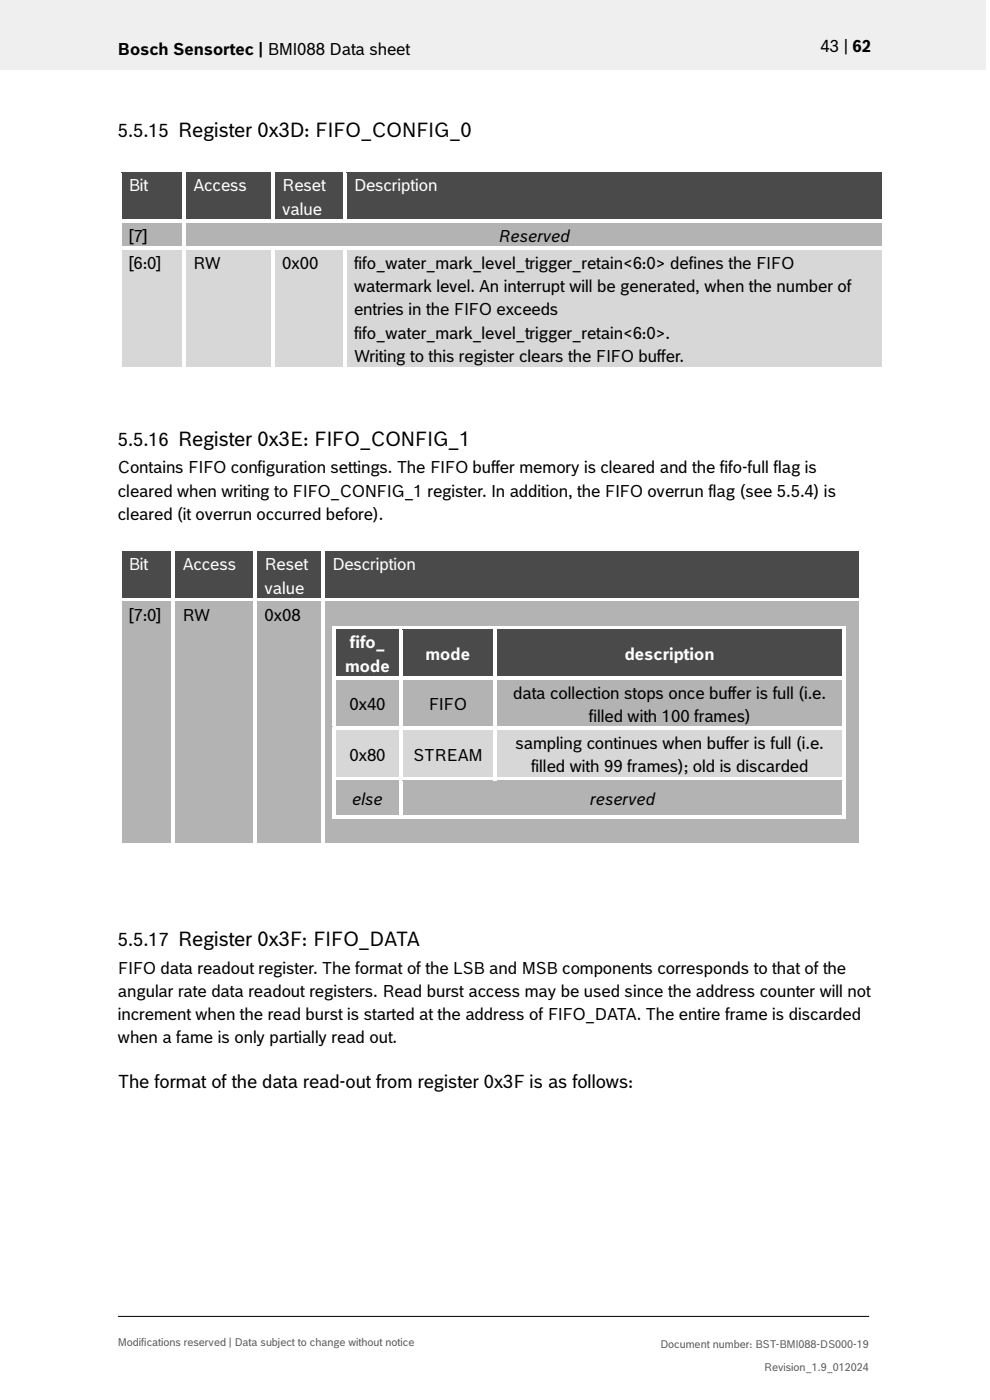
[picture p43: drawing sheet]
<svg xmlns="http://www.w3.org/2000/svg" width="210mm" height="297mm" viewBox="0 0 210 297" stroke-linecap="round" stroke-linejoin="round" font-family="sans-serif">
<defs><g id="words">
<g font-size="3.9">
<text x="25" y="29">5.5.15 Register 0x3D: FIFO_CONFIG_0</text>
<text x="25" y="94.5">5.5.16 Register 0x3E: FIFO_CONFIG_1</text>
<text x="25" y="200.6">5.5.17 Register 0x3F: FIFO_DATA</text>
<text x="25" y="230.9">The format of the data read-out from register 0x3F is as follows:</text>
</g>
<g font-size="3.5">
<text x="25" y="11.6">Bosch Sensortec | BMI088 Data sheet</text>
<text x="174.1" y="11">43 | 62</text>
<text x="27.3" y="51.3">[7]</text>
<text x="105.7" y="51.3">Reserved</text>
<text x="27.3" y="57">[6:0]</text>
<text x="41" y="57">RW</text>
<text x="59.9" y="57">0x00</text>
<text x="75.1" y="57">fifo_water_mark_level_trigger_retain&lt;6:0&gt; defines the FIFO</text>
<text x="75.1" y="62">watermark level. An interrupt will be generated, when the number of</text>
<text x="75.1" y="66.9">entries in the FIFO exceeds</text>
<text x="75.1" y="71.8">fifo_water_mark_level_trigger_retain&lt;6:0&gt;.</text>
<text x="75.1" y="76.8">Writing to this register clears the FIFO buffer.</text>
<text x="25" y="100.4">Contains FIFO configuration settings. The FIFO buffer memory is cleared and the fifo-full flag is</text>
<text x="25" y="105.4">cleared when writing to FIFO_CONFIG_1 register. In addition, the FIFO overrun flag (see 5.5.4) is</text>
<text x="25" y="110.3">cleared (it overrun occurred before).</text>
<text x="27.3" y="131.7">[7:0]</text>
<text x="38.7" y="131.7">RW</text>
<text x="56.1" y="131.7">0x08</text>
<text x="108.9" y="148.3">data collection stops once buffer is full (i.e.</text>
<text x="74.1" y="150.7">0x40</text>
<text x="91" y="150.7">FIFO</text>
<text x="124.9" y="153.2">filled with 100 frames)</text>
<text x="74.1" y="161.4">0x80</text>
<text x="87.6" y="161.4">STREAM</text>
<text x="109.3" y="158.9">sampling continues when buffer is full (i.e.</text>
<text x="112.6" y="163.9">filled with 99 frames); old is discarded</text>
<text x="74.7" y="170.8">else</text>
<text x="125.2" y="170.8">reserved</text>
<text x="25" y="206.5">FIFO data readout register. The format of the LSB and MSB components corresponds to that of the</text>
<text x="25" y="211.5">angular rate data readout registers. Read burst access may be used since the address counter will not</text>
<text x="25" y="216.4">increment when the read burst is started at the address of FIFO_DATA. The entire frame is discarded</text>
<text x="25" y="221.4">when a fame is only partially read out.</text>
</g>
<g font-size="3.5" fill="#fff">
<text x="27.3" y="40.6">Bit</text>
<text x="41" y="40.6">Access</text>
<text x="59.9" y="40.6">Reset</text>
<text x="75.1" y="40.6">Description</text>
<text x="59.9" y="45.6">value</text>
<text x="27.3" y="121">Bit</text>
<text x="38.7" y="121">Access</text>
<text x="56.1" y="121">Reset</text>
<text x="56.1" y="125.9">value</text>
<text x="70.5" y="121">Description</text>
<text x="74.2" y="137.6">fifo_</text>
<text x="73.2" y="142.5">mode</text>
<text x="90.3" y="140">mode</text>
<text x="132.5" y="140">description</text>
</g>
<g font-size="2.3" fill="#535f6b">
<text x="25" y="285.5">Modifications reserved | Data subject to change without notice</text>
<text x="140.1" y="285.9">Document number: BST-BMI088-DS000-19</text>
<text x="162.1" y="290.9">Revision_1.9_012024</text>
</g>
</g></defs>
<path d="M0 0h209.1v14.8h-209.1z" fill="#efeff0"/>
<path d="M25 279.3h159.4" fill="none" stroke="#000" stroke-width=".21"/>
<g fill="#424c58">
<path d="M25.8 36.7h12.9v9.8h-12.9z" fill-rule="evenodd"/>
<path d="M39.5 36.7h18.1v9.8h-18.1z" fill-rule="evenodd"/>
<path d="M58.4 36.7h14.4v9.8h-14.4z" fill-rule="evenodd"/>
<path d="M73.6 36.7h113.6v9.8h-113.6z" fill-rule="evenodd"/>
</g>
<g fill="#424c58">
<path d="M27.3 36.7h9.9v4.9h-9.9z"/>
<path d="M41 36.7h15.1v4.9h-15.1z"/>
<path d="M59.9 36.7h11.4v4.9h-11.4z"/>
<path d="M59.9 41.6h11.4v4.9h-11.4z"/>
<path d="M75.1 36.7h110.5v4.9h-110.5z"/>
</g>
<g fill="#fff">
<path d="M25 35.9h.8v.8h-.8z" fill-rule="evenodd"/>
<path d="M25 35.9h.8v.8h-.8z" fill-rule="evenodd"/>
<path d="M25.8 35.9h12.9v.8h-12.9z" fill-rule="evenodd"/>
</g>
<path d="M25.8 36.7h12.9" fill="none" stroke="#424c58" stroke-width=".21"/>
<path d="M38.7 36.7h.8z" fill="#fff"/>
<g fill="#fff">
<path d="M38.7 35.9h.8v.8h-.8z" fill-rule="evenodd"/>
<path d="M39.5 35.9h18.1v.8h-18.1z" fill-rule="evenodd"/>
</g>
<path d="M39.5 36.7h18.1" fill="none" stroke="#424c58" stroke-width=".21"/>
<path d="M57.6 36.7h.8z" fill="#fff"/>
<g fill="#fff">
<path d="M57.6 35.9h.8v.8h-.8z" fill-rule="evenodd"/>
<path d="M58.4 35.9h14.4v.8h-14.4z" fill-rule="evenodd"/>
</g>
<path d="M58.4 36.7h14.4" fill="none" stroke="#424c58" stroke-width=".21"/>
<path d="M72.8 36.7h.8z" fill="#fff"/>
<g fill="#fff">
<path d="M72.8 35.9h.8v.8h-.8z" fill-rule="evenodd"/>
<path d="M73.6 35.9h113.5v.8h-113.5z" fill-rule="evenodd"/>
</g>
<path d="M73.6 36.7h113.5" fill="none" stroke="#424c58" stroke-width=".21"/>
<g fill="#fff">
<path d="M187.1 35.9h.8v.8h-.8z" fill-rule="evenodd"/>
<path d="M187.1 35.9h.8v.8h-.8z" fill-rule="evenodd"/>
<path d="M25 36.7h.8v9.8h-.8z" fill-rule="evenodd"/>
<path d="M38.7 36.7h.8v9.8h-.8z" fill-rule="evenodd"/>
<path d="M57.6 36.7h.8v9.8h-.8z" fill-rule="evenodd"/>
<path d="M72.8 36.7h.8v9.8h-.8z" fill-rule="evenodd"/>
<path d="M187.1 36.7h.8v9.8h-.8z" fill-rule="evenodd"/>
</g>
<g fill="#b2b3b5">
<path d="M25.8 47.3h12.9v5h-12.9z" fill-rule="evenodd"/>
<path d="M39.5 47.3h147.7v5h-147.7z" fill-rule="evenodd"/>
</g>
<g fill="#b2b3b5">
<path d="M27.3 47.3h9.9v5h-9.9z"/>
<path d="M41 47.3h144.6v5h-144.6z"/>
</g>
<g fill="#fff">
<path d="M25 46.5h.8v.8h-.8z" fill-rule="evenodd"/>
<path d="M25.8 46.5h12.9v.8h-12.9z" fill-rule="evenodd"/>
</g>
<path d="M25.8 47.3h12.9" fill="none" stroke="#b2b3b5" stroke-width=".21"/>
<g fill="#fff">
<path d="M38.7 46.5h.8v.8h-.8z" fill-rule="evenodd"/>
<path d="M39.5 46.5h18.1v.8h-18.1z" fill-rule="evenodd"/>
</g>
<path d="M39.5 47.3h18.1" fill="none" stroke="#b2b3b5" stroke-width=".21"/>
<path d="M57.6 47.3h.8z" fill="#b2b3b5"/>
<g fill="#fff">
<path d="M57.6 46.5h.8v.8h-.8z" fill-rule="evenodd"/>
<path d="M58.4 46.5h14.4v.8h-14.4z" fill-rule="evenodd"/>
</g>
<path d="M58.4 47.3h14.4" fill="none" stroke="#b2b3b5" stroke-width=".21"/>
<path d="M72.8 47.3h.8z" fill="#b2b3b5"/>
<g fill="#fff">
<path d="M72.8 46.5h.8v.8h-.8z" fill-rule="evenodd"/>
<path d="M73.6 46.5h113.5v.8h-113.5z" fill-rule="evenodd"/>
</g>
<path d="M73.6 47.3h113.5" fill="none" stroke="#b2b3b5" stroke-width=".21"/>
<g fill="#fff">
<path d="M187.1 46.5h.8v.8h-.8z" fill-rule="evenodd"/>
<path d="M25 47.3h.8v5h-.8z" fill-rule="evenodd"/>
<path d="M38.7 47.3h.8v5h-.8z" fill-rule="evenodd"/>
<path d="M187.1 47.3h.8v5h-.8z" fill-rule="evenodd"/>
</g>
<g fill="#d7d7da">
<path d="M25.8 53.1h12.9v24.7h-12.9z" fill-rule="evenodd"/>
<path d="M39.5 53.1h18.1v24.7h-18.1z" fill-rule="evenodd"/>
<path d="M58.4 53.1h14.4v24.7h-14.4z" fill-rule="evenodd"/>
<path d="M73.6 53.1h113.6v24.7h-113.6z" fill-rule="evenodd"/>
<path d="M75.1 58h110.5v4.9h-110.5z" fill-rule="evenodd"/>
<path d="M75.1 62.9h110.5v5h-110.5z" fill-rule="evenodd"/>
<path d="M75.1 67.9h110.5v4.9h-110.5z" fill-rule="evenodd"/>
</g>
<g fill="#d7d7da">
<path d="M27.3 53.1h9.9v4.9h-9.9z"/>
<path d="M41 53.1h15.1v4.9h-15.1z"/>
<path d="M59.9 53.1h11.4v4.9h-11.4z"/>
<path d="M75.1 53.1h110.5v4.9h-110.5z"/>
<path d="M75.1 72.8h110.5v5h-110.5z"/>
</g>
<g fill="#fff">
<path d="M25 52.3h.8v.8h-.8z" fill-rule="evenodd"/>
<path d="M25.8 52.3h12.9v.8h-12.9z" fill-rule="evenodd"/>
</g>
<path d="M25.8 53.1h12.9" fill="none" stroke="#d7d7da" stroke-width=".21"/>
<g fill="#fff">
<path d="M38.7 52.3h.8v.8h-.8z" fill-rule="evenodd"/>
<path d="M39.5 52.3h18.1v.8h-18.1z" fill-rule="evenodd"/>
</g>
<path d="M39.5 53.1h18.1" fill="none" stroke="#d7d7da" stroke-width=".21"/>
<path d="M57.6 53.1h.8z" fill="#fff"/>
<g fill="#fff">
<path d="M57.6 52.3h.8v.8h-.8z" fill-rule="evenodd"/>
<path d="M58.4 52.3h14.4v.8h-14.4z" fill-rule="evenodd"/>
</g>
<path d="M58.4 53.1h14.4" fill="none" stroke="#d7d7da" stroke-width=".21"/>
<path d="M72.8 53.1h.8z" fill="#fff"/>
<g fill="#fff">
<path d="M72.8 52.3h.8v.8h-.8z" fill-rule="evenodd"/>
<path d="M73.6 52.3h113.5v.8h-113.5z" fill-rule="evenodd"/>
</g>
<path d="M73.6 53.1h113.5" fill="none" stroke="#d7d7da" stroke-width=".21"/>
<g fill="#fff">
<path d="M187.1 52.3h.8v.8h-.8z" fill-rule="evenodd"/>
<path d="M25 53.1h.8v24.7h-.8z" fill-rule="evenodd"/>
<path d="M25 77.8h.8v.8h-.8z" fill-rule="evenodd"/>
<path d="M25 77.8h.8v.8h-.8z" fill-rule="evenodd"/>
<path d="M25.8 77.8h12.9v.8h-12.9z" fill-rule="evenodd"/>
<path d="M38.7 53.1h.8v24.7h-.8z" fill-rule="evenodd"/>
<path d="M38.7 77.8h.8v.8h-.8z" fill-rule="evenodd"/>
<path d="M39.5 77.8h18.1v.8h-18.1z" fill-rule="evenodd"/>
<path d="M57.6 53.1h.8v24.7h-.8z" fill-rule="evenodd"/>
<path d="M57.6 77.8h.8v.8h-.8z" fill-rule="evenodd"/>
<path d="M58.4 77.8h14.4v.8h-14.4z" fill-rule="evenodd"/>
<path d="M72.8 53.1h.8v24.7h-.8z" fill-rule="evenodd"/>
<path d="M72.8 77.8h.8v.8h-.8z" fill-rule="evenodd"/>
<path d="M73.6 77.8h113.5v.8h-113.5z" fill-rule="evenodd"/>
<path d="M187.1 53.1h.8v24.7h-.8z" fill-rule="evenodd"/>
<path d="M187.1 77.8h.8v.8h-.8z" fill-rule="evenodd"/>
<path d="M187.1 77.8h.8v.8h-.8z" fill-rule="evenodd"/>
</g>
<g fill="#424c58">
<path d="M25.8 117h10.6v9.9h-10.6z" fill-rule="evenodd"/>
<path d="M37.2 117h16.6v9.9h-16.6z" fill-rule="evenodd"/>
<path d="M54.6 117h13.6v9.9h-13.6z" fill-rule="evenodd"/>
<path d="M69 117h113.2v9.9h-113.2z" fill-rule="evenodd"/>
</g>
<g fill="#424c58">
<path d="M27.3 117h7.6v5h-7.6z"/>
<path d="M38.7 117h13.6v5h-13.6z"/>
<path d="M56.1 117h10.6v5h-10.6z"/>
<path d="M56.1 122h10.6v4.9h-10.6z"/>
<path d="M70.5 117h110.1v5h-110.1z"/>
</g>
<g fill="#fff">
<path d="M25 116.2h.8v.9h-.8z" fill-rule="evenodd"/>
<path d="M25 116.2h.8v.8h-.8z" fill-rule="evenodd"/>
<path d="M25.8 116.2h10.6v.8h-10.6z" fill-rule="evenodd"/>
</g>
<path d="M25.8 117h10.6" fill="none" stroke="#424c58" stroke-width=".21"/>
<path d="M36.4 117l.8 .1z" fill="#fff"/>
<g fill="#fff">
<path d="M36.4 116.2h.8v.8h-.8z" fill-rule="evenodd"/>
<path d="M37.2 116.2h16.6v.8h-16.6z" fill-rule="evenodd"/>
</g>
<path d="M37.2 117h16.6" fill="none" stroke="#424c58" stroke-width=".21"/>
<path d="M53.8 117l.8 .1z" fill="#fff"/>
<g fill="#fff">
<path d="M53.8 116.2h.8v.8h-.8z" fill-rule="evenodd"/>
<path d="M54.6 116.2h13.6v.8h-13.6z" fill-rule="evenodd"/>
</g>
<path d="M54.6 117h13.6" fill="none" stroke="#424c58" stroke-width=".21"/>
<path d="M68.2 117l.8 .1z" fill="#fff"/>
<g fill="#fff">
<path d="M68.2 116.2h.8v.8h-.8z" fill-rule="evenodd"/>
<path d="M69 116.2h113.2v.8h-113.2z" fill-rule="evenodd"/>
</g>
<path d="M69 117h113.2" fill="none" stroke="#424c58" stroke-width=".21"/>
<g fill="#fff">
<path d="M182.2 116.2h.7v.9h-.7z" fill-rule="evenodd"/>
<path d="M182.2 116.2h.7v.8h-.7z" fill-rule="evenodd"/>
<path d="M25 117.1h.8v9.8h-.8z" fill-rule="evenodd"/>
<path d="M36.4 117.1h.8v9.8h-.8z" fill-rule="evenodd"/>
<path d="M53.8 117.1h.8v9.8h-.8z" fill-rule="evenodd"/>
<path d="M68.2 117.1h.8v9.8h-.8z" fill-rule="evenodd"/>
<path d="M182.2 117.1h.7v9.8h-.7z" fill-rule="evenodd"/>
</g>
<g fill="#b2b3b5">
<path d="M25.8 127.7h10.6v51.2h-10.6z" fill-rule="evenodd"/>
<path d="M37.2 127.7h16.6v51.2h-16.6z" fill-rule="evenodd"/>
<path d="M54.6 127.7h13.6v51.2h-13.6z" fill-rule="evenodd"/>
<path d="M69 127.7h113.2v51.2h-113.2z" fill-rule="evenodd"/>
</g>
<g fill="#b2b3b5">
<path d="M27.3 127.7h7.6v5h-7.6z"/>
<path d="M38.7 127.7h13.6v5h-13.6z"/>
<path d="M56.1 127.7h10.6v5h-10.6z"/>
<path d="M70.5 127.7h110.1v5.1h-110.1z"/>
</g>
<path d="M70.5 132.8v10.7" fill="none" stroke="#b2b3b5" stroke-width=".21"/>
<g fill="#424c58">
<path d="M71.3 133.6h13.3v9.9h-13.3z" fill-rule="evenodd"/>
<path d="M85.4 133.6h19.2v9.9h-19.2z" fill-rule="evenodd"/>
<path d="M86.9 136.1h16.2v4.9h-16.2z" fill-rule="evenodd"/>
<path d="M105.4 133.6h73.3v9.9h-73.3z" fill-rule="evenodd"/>
<path d="M106.9 136.1h70.3v4.9h-70.3z" fill-rule="evenodd"/>
</g>
<g fill="#424c58">
<path d="M72.8 133.6h10.3v5h-10.3z"/>
<path d="M72.8 138.6h10.3v4.9h-10.3z"/>
</g>
<g fill="#fff">
<path d="M70.5 132.8h.8v.8h-.8z" fill-rule="evenodd"/>
<path d="M70.5 132.8h.8v.8h-.8z" fill-rule="evenodd"/>
<path d="M71.3 132.8h13.3v.8h-13.3z" fill-rule="evenodd"/>
</g>
<path d="M71.3 133.6h13.3" fill="none" stroke="#424c58" stroke-width=".21"/>
<path d="M84.6 133.6h.8z" fill="#fff"/>
<g fill="#fff">
<path d="M84.6 132.8h.8v.8h-.8z" fill-rule="evenodd"/>
<path d="M85.4 132.8h19.2v.8h-19.2z" fill-rule="evenodd"/>
</g>
<path d="M85.4 133.6h19.2" fill="none" stroke="#424c58" stroke-width=".21"/>
<path d="M104.6 133.6h.8z" fill="#fff"/>
<g fill="#fff">
<path d="M104.6 132.8h.8v.8h-.8z" fill-rule="evenodd"/>
<path d="M105.4 132.8h73.3v.8h-73.3z" fill-rule="evenodd"/>
</g>
<path d="M105.4 133.6h73.3" fill="none" stroke="#424c58" stroke-width=".21"/>
<g fill="#fff">
<path d="M178.7 132.8h.8v.8h-.8z" fill-rule="evenodd"/>
<path d="M178.7 132.8h.8v.8h-.8z" fill-rule="evenodd"/>
<path d="M70.5 133.6h.8v9.9h-.8z" fill-rule="evenodd"/>
<path d="M84.6 133.6h.8v9.9h-.8z" fill-rule="evenodd"/>
<path d="M104.6 133.6h.8v9.9h-.8z" fill-rule="evenodd"/>
<path d="M178.7 133.6h.8v9.9h-.8z" fill-rule="evenodd"/>
</g>
<path d="M70.5 143.5v10.7" fill="none" stroke="#b2b3b5" stroke-width=".21"/>
<g fill="#b2b3b5">
<path d="M71.3 144.3h13.3v9.9h-13.3z" fill-rule="evenodd"/>
<path d="M72.8 146.7h10.3v5h-10.3z" fill-rule="evenodd"/>
<path d="M85.4 144.3h19.2v9.9h-19.2z" fill-rule="evenodd"/>
<path d="M86.9 146.7h16.2v5h-16.2z" fill-rule="evenodd"/>
<path d="M105.4 144.3h73.3v9.9h-73.3z" fill-rule="evenodd"/>
</g>
<g fill="#b2b3b5">
<path d="M106.9 144.3h70.3v4.9h-70.3z"/>
<path d="M106.9 149.2h70.3v5h-70.3z"/>
</g>
<g fill="#fff">
<path d="M70.5 143.5h.8v.8h-.8z" fill-rule="evenodd"/>
<path d="M71.3 143.5h13.3v.8h-13.3z" fill-rule="evenodd"/>
</g>
<path d="M71.3 144.3h13.3" fill="none" stroke="#b2b3b5" stroke-width=".21"/>
<g fill="#fff">
<path d="M84.6 143.5h.8v.8h-.8z" fill-rule="evenodd"/>
<path d="M85.4 143.5h19.2v.8h-19.2z" fill-rule="evenodd"/>
</g>
<path d="M85.4 144.3h19.2" fill="none" stroke="#b2b3b5" stroke-width=".21"/>
<g fill="#fff">
<path d="M104.6 143.5h.8v.8h-.8z" fill-rule="evenodd"/>
<path d="M105.4 143.5h73.3v.8h-73.3z" fill-rule="evenodd"/>
</g>
<path d="M105.4 144.3h73.3" fill="none" stroke="#b2b3b5" stroke-width=".21"/>
<g fill="#fff">
<path d="M178.7 143.5h.8v.8h-.8z" fill-rule="evenodd"/>
<path d="M70.5 144.3h.8v9.9h-.8z" fill-rule="evenodd"/>
<path d="M84.6 144.3h.8v9.9h-.8z" fill-rule="evenodd"/>
<path d="M104.6 144.3h.8v9.9h-.8z" fill-rule="evenodd"/>
<path d="M178.7 144.3h.8v9.9h-.8z" fill-rule="evenodd"/>
</g>
<path d="M70.5 154.2v10.6" fill="none" stroke="#b2b3b5" stroke-width=".21"/>
<g fill="#d7d7da">
<path d="M71.3 155h13.3v9.8h-13.3z" fill-rule="evenodd"/>
<path d="M72.8 157.4h10.3v5h-10.3z" fill-rule="evenodd"/>
<path d="M85.4 155h19.2v9.8h-19.2z" fill-rule="evenodd"/>
<path d="M86.9 157.4h16.2v5h-16.2z" fill-rule="evenodd"/>
<path d="M105.4 155h73.3v9.8h-73.3z" fill-rule="evenodd"/>
</g>
<g fill="#d7d7da">
<path d="M106.9 155h70.3v4.9h-70.3z"/>
<path d="M106.9 159.9h70.3v4.9h-70.3z"/>
</g>
<g fill="#fff">
<path d="M70.5 154.2h.8v.8h-.8z" fill-rule="evenodd"/>
<path d="M71.3 154.2h13.3v.7h-13.3z" fill-rule="evenodd"/>
</g>
<path d="M71.3 155h13.3" fill="none" stroke="#d7d7da" stroke-width=".21"/>
<g fill="#fff">
<path d="M84.6 154.2h.8v.8h-.8z" fill-rule="evenodd"/>
<path d="M85.4 154.2h19.2v.7h-19.2z" fill-rule="evenodd"/>
</g>
<path d="M85.4 155h19.2" fill="none" stroke="#d7d7da" stroke-width=".21"/>
<g fill="#fff">
<path d="M104.6 154.2h.8v.8h-.8z" fill-rule="evenodd"/>
<path d="M105.4 154.2h73.3v.7h-73.3z" fill-rule="evenodd"/>
</g>
<path d="M105.4 155h73.3" fill="none" stroke="#d7d7da" stroke-width=".21"/>
<g fill="#fff">
<path d="M178.7 154.2h.8v.8h-.8z" fill-rule="evenodd"/>
<path d="M70.5 155h.8v9.8h-.8z" fill-rule="evenodd"/>
<path d="M84.6 155h.8v9.8h-.8z" fill-rule="evenodd"/>
<path d="M104.6 155h.8v9.8h-.8z" fill-rule="evenodd"/>
<path d="M178.7 155h.8v9.8h-.8z" fill-rule="evenodd"/>
</g>
<path d="M70.5 164.8v9" fill="none" stroke="#b2b3b5" stroke-width=".21"/>
<g fill="#b2b3b5">
<path d="M71.3 165.6h13.3v7.4h-13.3z" fill-rule="evenodd"/>
<path d="M72.8 166.9h10.3v4.9h-10.3z" fill-rule="evenodd"/>
<path d="M85.4 165.6h93.3v7.4h-93.3z" fill-rule="evenodd"/>
<path d="M86.9 166.9h90.3v4.9h-90.3z" fill-rule="evenodd"/>
</g>
<g fill="#fff">
<path d="M70.5 164.8h.8v.8h-.8z" fill-rule="evenodd"/>
<path d="M71.3 164.8h13.3v.8h-13.3z" fill-rule="evenodd"/>
</g>
<path d="M71.3 165.6h13.3" fill="none" stroke="#b2b3b5" stroke-width=".21"/>
<g fill="#fff">
<path d="M84.6 164.8h.8v.8h-.8z" fill-rule="evenodd"/>
<path d="M85.4 164.8h19.2v.8h-19.2z" fill-rule="evenodd"/>
</g>
<path d="M85.4 165.6h19.2" fill="none" stroke="#b2b3b5" stroke-width=".21"/>
<path d="M104.6 165.6h.8z" fill="#b2b3b5"/>
<g fill="#fff">
<path d="M104.6 164.8h.8v.8h-.8z" fill-rule="evenodd"/>
<path d="M105.4 164.8h73.3v.8h-73.3z" fill-rule="evenodd"/>
</g>
<path d="M105.4 165.6h73.3" fill="none" stroke="#b2b3b5" stroke-width=".21"/>
<g fill="#fff">
<path d="M178.7 164.8h.8v.8h-.8z" fill-rule="evenodd"/>
<path d="M70.5 165.6h.8v7.4h-.8z" fill-rule="evenodd"/>
<path d="M70.5 173h.8v.8h-.8z" fill-rule="evenodd"/>
<path d="M70.5 173h.8v.8h-.8z" fill-rule="evenodd"/>
<path d="M71.3 173h13.3v.8h-13.3z" fill-rule="evenodd"/>
<path d="M84.6 165.6h.8v7.4h-.8z" fill-rule="evenodd"/>
<path d="M84.6 173h.8v.8h-.8z" fill-rule="evenodd"/>
<path d="M85.4 173h93.3v.8h-93.3z" fill-rule="evenodd"/>
<path d="M178.7 165.6h.8v7.4h-.8z" fill-rule="evenodd"/>
<path d="M178.7 173h.8v.8h-.8z" fill-rule="evenodd"/>
<path d="M178.7 173h.8v.8h-.8z" fill-rule="evenodd"/>
</g>
<path d="M70.5 173.8h110.1v5.1h-110.1z" fill="#b2b3b5"/>
<g fill="#fff">
<path d="M25 126.9h.8v.8h-.8z" fill-rule="evenodd"/>
<path d="M25.8 126.9h10.6v.8h-10.6z" fill-rule="evenodd"/>
</g>
<path d="M25.8 127.7h10.6" fill="none" stroke="#b2b3b5" stroke-width=".21"/>
<g fill="#fff">
<path d="M36.4 126.9h.8v.8h-.8z" fill-rule="evenodd"/>
<path d="M37.2 126.9h16.6v.8h-16.6z" fill-rule="evenodd"/>
</g>
<path d="M37.2 127.7h16.6" fill="none" stroke="#b2b3b5" stroke-width=".21"/>
<g fill="#fff">
<path d="M53.8 126.9h.8v.8h-.8z" fill-rule="evenodd"/>
<path d="M54.6 126.9h13.6v.8h-13.6z" fill-rule="evenodd"/>
</g>
<path d="M54.6 127.7h13.6" fill="none" stroke="#b2b3b5" stroke-width=".21"/>
<g fill="#fff">
<path d="M68.2 126.9h.8v.8h-.8z" fill-rule="evenodd"/>
<path d="M69 126.9h113.2v.8h-113.2z" fill-rule="evenodd"/>
</g>
<path d="M69 127.7h113.2" fill="none" stroke="#b2b3b5" stroke-width=".21"/>
<g fill="#fff">
<path d="M182.2 126.9h.7v.8h-.7z" fill-rule="evenodd"/>
<path d="M25 127.7h.8v51.2h-.8z" fill-rule="evenodd"/>
<path d="M25 178.9h.8v.8h-.8z" fill-rule="evenodd"/>
<path d="M25 178.9h.8v.8h-.8z" fill-rule="evenodd"/>
<path d="M25.8 178.9h10.6v.8h-10.6z" fill-rule="evenodd"/>
<path d="M36.4 127.7h.8v51.2h-.8z" fill-rule="evenodd"/>
<path d="M36.4 178.9h.8v.8h-.8z" fill-rule="evenodd"/>
<path d="M37.2 178.9h16.6v.8h-16.6z" fill-rule="evenodd"/>
<path d="M53.8 127.7h.8v51.2h-.8z" fill-rule="evenodd"/>
<path d="M53.8 178.9h.8v.8h-.8z" fill-rule="evenodd"/>
<path d="M54.6 178.9h13.6v.8h-13.6z" fill-rule="evenodd"/>
<path d="M68.2 127.7h.8v51.2h-.8z" fill-rule="evenodd"/>
<path d="M68.2 178.9h.8v.8h-.8z" fill-rule="evenodd"/>
<path d="M69 178.9h113.2v.8h-113.2z" fill-rule="evenodd"/>
<path d="M182.2 127.7h.7v51.2h-.7z" fill-rule="evenodd"/>
<path d="M182.2 178.9h.7v.8h-.7z" fill-rule="evenodd"/>
<path d="M182.2 178.9h.7v.8h-.7z" fill-rule="evenodd"/>
</g>
<use href="#words"/>
</svg>
